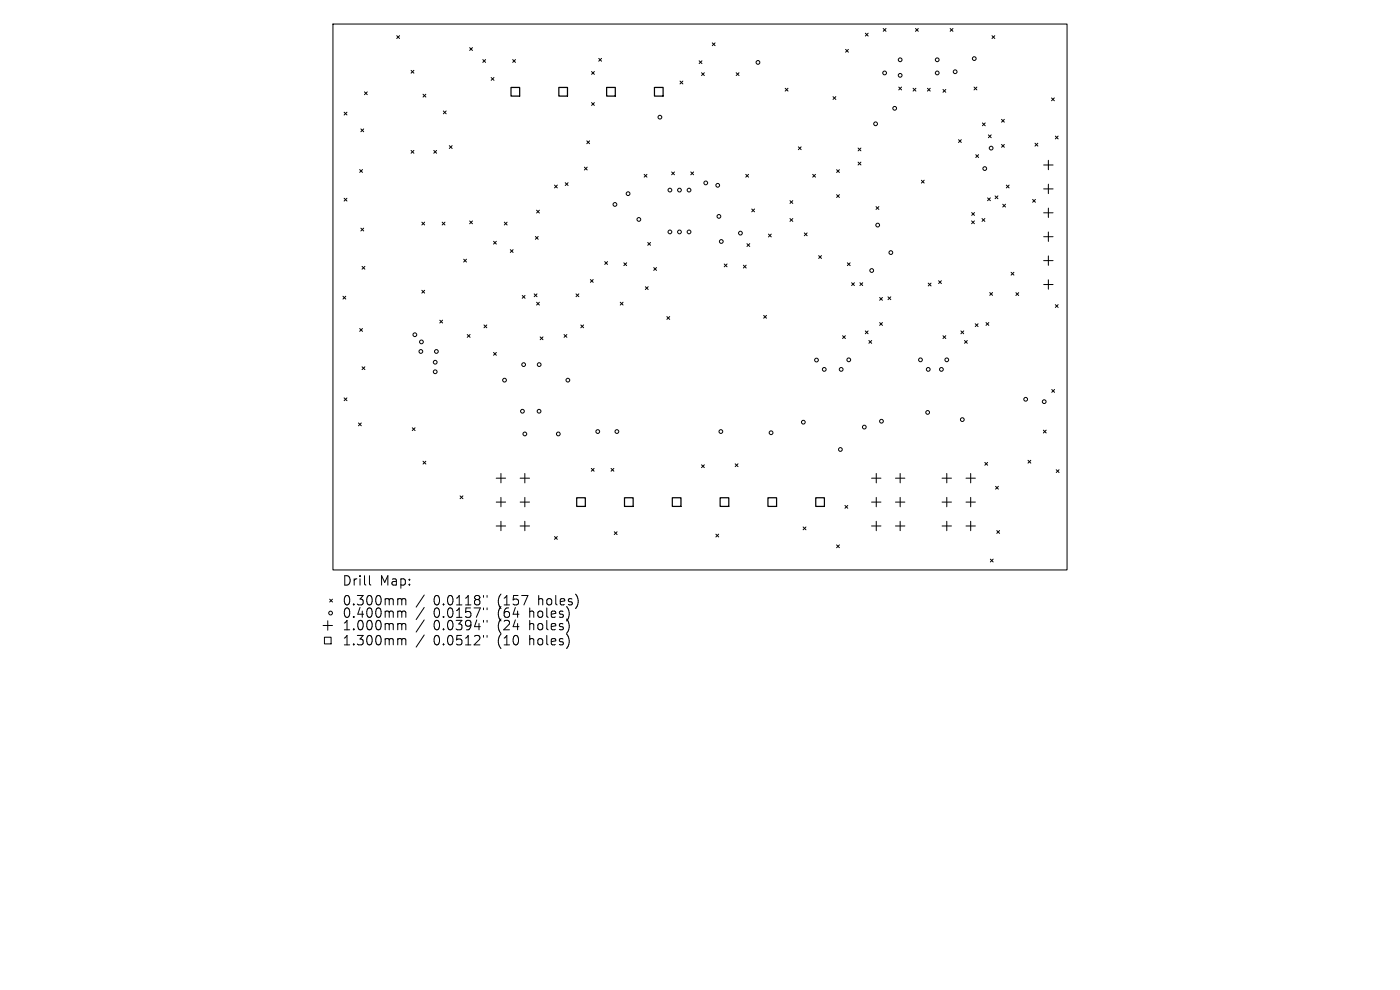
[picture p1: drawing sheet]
<svg xmlns="http://www.w3.org/2000/svg" width="297mm" height="210mm" viewBox="0 0 297 210" stroke-linecap="round" stroke-linejoin="round" font-family="sans-serif">
<defs><g id="words">
<g font-size="2.8">
<text x="72.5" y="124.5">Drill</text>
<text x="80.5" y="124.5">Map:</text>
<text x="72.5" y="128.7">0.300mm</text>
<text x="72.5" y="131.3">0.400mm</text>
<text x="92" y="128.7">0.0118&quot;</text>
<text x="92" y="131.3">0.0157&quot;</text>
<text x="105.7" y="128.7">(157</text>
<text x="105.7" y="131.3">(64</text>
<text x="112.6" y="131.3">holes)</text>
<text x="114.5" y="128.7">holes)</text>
<text x="72.5" y="134">1.000mm</text>
<text x="72.5" y="137.2">1.300mm</text>
<text x="92" y="134">0.0394&quot;</text>
<text x="92" y="137.2">0.0512&quot;</text>
<text x="105.7" y="134">(24</text>
<text x="105.7" y="137.2">(10</text>
<text x="112.6" y="134">holes)</text>
<text x="112.6" y="137.2">holes)</text>
</g>
</g></defs>
<g fill="none" stroke="#000" stroke-width=".21">
<path d="M70.6 5.1h155.8v115.8h-155.8zM77.3 19.5l.6 .6M77.9 19.5l-.6 .6M84.2 7.6l.6 .6M84.8 7.6l-.6 .6M87.2 14.9l.6 .6M87.8 14.9l-.6 .6M89.7 20l.6 .6M90.3 20l-.6 .6M99.6 10.1l.6 .6M100.2 10.1l-.6 .6M102.4 12.6l.6 .6"/>
<path d="M103 12.6l-.6 .6M104.2 16.4l.6 .6M104.8 16.4l-.6 .6M108.8 12.6l.6 .6M109.4 12.6l-.6 .6M125.5 15.2l.6 .6M126.1 15.2l-.6 .6M127 12.4l.6 .6M127.6 12.4l-.6 .6M144.3 17.2l.6 .6M144.9 17.2l-.6 .6M148.3 12.9l.6 .6"/>
<path d="M148.8 15.4l.6 .6M148.9 12.9l-.6 .6M149.4 15.4l-.6 .6M151.1 9.1l.6 .6M151.7 9.1l-.6 .6M156.2 15.4l.6 .6M156.8 15.4l-.6 .6M166.6 18.7l.6 .6M167.2 18.7l-.6 .6M179.4 10.5l.6 .6M180 10.5l-.6 .6M183.6 7l.6 .6"/>
<path d="M184.2 7l-.6 .6M187.4 6l.6 .6M188 6l-.6 .6M190.7 18.5l.6 .6M191.3 18.5l-.6 .6M193.7 18.7l.6 .6M194.2 6l.6 .6M194.3 18.7l-.6 .6M194.8 6l-.6 .6M196.7 18.7l.6 .6M197.3 18.7l-.6 .6M200 19l.6 .6"/>
<path d="M200.6 19l-.6 .6M201.6 6l.6 .6M202.2 6l-.6 .6M206.6 18.5l.6 .6M207.2 18.5l-.6 .6M210.4 7.6l.6 .6M211 7.6l-.6 .6M73 23.8l.6 .6M73.6 23.8l-.6 .6M76.3 36l.6 .6M76.6 27.3l.6 .6M76.9 36l-.6 .6"/>
<path d="M77.2 27.3l-.6 .6M87.2 31.9l.6 .6M87.8 31.9l-.6 .6M92 31.9l.6 .6M92.6 31.9l-.6 .6M94.1 23.5l.6 .6M94.7 23.5l-.6 .6M95.3 30.9l.6 .6M95.9 30.9l-.6 .6M117.6 39.3l.6 .6M118.2 39.3l-.6 .6M119.9 38.8l.6 .6"/>
<path d="M120.5 38.8l-.6 .6M124 35.5l.6 .6M124.5 29.9l.6 .6M124.6 35.5l-.6 .6M125.1 29.9l-.6 .6M125.5 21.8l.6 .6M126.1 21.8l-.6 .6M136.7 37l.6 .6M137.3 37l-.6 .6M142.5 36.5l.6 .6M143.1 36.5l-.6 .6M146.5 36.5l.6 .6"/>
<path d="M147.1 36.5l-.6 .6M158.2 37l.6 .6M158.8 37l-.6 .6M169.4 31.1l.6 .6M170 31.1l-.6 .6M172.4 37l.6 .6M173 37l-.6 .6M176.7 20.5l.6 .6M177.3 20.5l-.6 .6M177.5 36l.6 .6M178.1 36l-.6 .6M182 31.4l.6 .6"/>
<path d="M182 34.4l.6 .6M182.6 31.4l-.6 .6M182.6 34.4l-.6 .6M195.5 38.2l.6 .6M196.1 38.2l-.6 .6M203.3 29.6l.6 .6M203.9 29.6l-.6 .6M207 32.8l.6 .6M207.6 32.8l-.6 .6M208.4 26.1l.6 .6M209 26.1l-.6 .6M209.7 28.6l.6 .6"/>
<path d="M210.3 28.6l-.6 .6M212.5 25.3l.6 .6M212.5 30.6l.6 .6M213.1 25.3l-.6 .6M213.1 30.6l-.6 .6M213.5 39.3l.6 .6M214.1 39.3l-.6 .6M219.6 30.4l.6 .6M220.2 30.4l-.6 .6M221.4 35h2M222.4 34v2M222.4 39.1v2"/>
<path d="M223.1 20.8l.6 .6M223.7 20.8l-.6 .6M223.9 28.9l.6 .6M224.5 28.9l-.6 .6M73 42.1l.6 .6M73.6 42.1l-.6 .6M76.6 48.4l.6 .6M76.8 56.5l.6 .6M77.2 48.4l-.6 .6M77.4 56.5l-.6 .6M89.5 47.1l.6 .6M90.1 47.1l-.6 .6"/>
<path d="M93.8 47.1l.6 .6M94.4 47.1l-.6 .6M98.4 55l.6 .6M99 55l-.6 .6M99.6 46.9l.6 .6M100.2 46.9l-.6 .6M104.7 51.2l.6 .6M105.3 51.2l-.6 .6M107 47.1l.6 .6M107.6 47.1l-.6 .6M108.3 53l.6 .6M108.9 53l-.6 .6"/>
<path d="M113.6 50.2l.6 .6M113.8 44.6l.6 .6M114.2 50.2l-.6 .6M114.4 44.6l-.6 .6M125.2 59.3l.6 .6M125.8 59.3l-.6 .6M128.3 55.5l.6 .6M128.9 55.5l-.6 .6M132.3 55.7l.6 .6M132.9 55.7l-.6 .6M137.4 51.4l.6 .6M138 51.4l-.6 .6"/>
<path d="M138.7 56.8l.6 .6M139.3 56.8l-.6 .6M153.6 56l.6 .6M154.2 56l-.6 .6M157.7 56.3l.6 .6M158.3 56.3l-.6 .6M158.5 51.7l.6 .6M159.1 51.7l-.6 .6M159.5 44.3l.6 .6M160.1 44.3l-.6 .6M163 49.7l.6 .6M163.6 49.7l-.6 .6"/>
<path d="M167.6 42.6l.6 .6M167.6 46.4l.6 .6M168.2 46.4l-.6 .6M168.2 42.6l-.6 .6M170.6 49.4l.6 .6M171.2 49.4l-.6 .6M173.7 54.2l.6 .6M174.3 54.2l-.6 .6M177.5 41.3l.6 .6M178.1 41.3l-.6 .6M179.8 55.7l.6 .6M180.4 55.7l-.6 .6"/>
<path d="M180.7 60l.6 .6M181.3 60l-.6 .6M182.4 60l.6 .6M183 60l-.6 .6M185.8 43.8l.6 .6M186.4 43.8l-.6 .6M199.1 59.6l.6 .5M199.7 59.6l-.6 .5M206.1 46.9l.6 .6M206.1 45.1l.6 .6M206.7 46.9l-.6 .6M206.7 45.1l-.6 .6"/>
<path d="M208.3 46.4l.6 .6M208.9 46.4l-.6 .6M209.5 42l.6 .6M210.1 42l-.6 .6M211.1 41.6l.6 .6M211.7 41.6l-.6 .6M212.7 43.3l.6 .6M213.3 43.3l-.6 .6M214.5 57.8l.6 .6M215.1 57.8l-.6 .6M219.1 42.3l.6 .6M219.7 42.3l-.6 .6"/>
<path d="M221.4 40.1h2M221.4 45.1h2M221.4 50.2h2M221.4 55.3h2M222.4 44.1v2M222.4 49.2v2M222.4 54.3v2M222.4 59.4v2M72.8 62.8l.6 .6M73.4 62.8l-.6 .6M76.3 69.7l.6 .6M76.8 77.8l.6 .6"/>
<path d="M76.9 69.7l-.6 .6M77.4 77.8l-.6 .6M89.5 61.6l.6 .6M90.1 61.6l-.6 .6M93.3 67.9l.6 .6M93.9 67.9l-.6 .6M99.1 71l.6 .6M99.7 71l-.6 .6M102.7 68.9l.6 .6M103.3 68.9l-.6 .6M104.7 74.8l.6 .6M105.3 74.8l-.6 .6"/>
<path d="M110.8 62.7l.6 .6M111.4 62.7l-.6 .6M113.3 62.3l.6 .6M113.8 64.1l.6 .6M113.9 62.3l-.6 .6M114.4 64.1l-.6 .6M114.6 71.5l.6 .6M115.2 71.5l-.6 .6M119.7 71l.6 .6M120.3 71l-.6 .6M122.2 62.3l.6 .6M122.8 62.3l-.6 .6"/>
<path d="M123.2 68.9l.6 .6M123.8 68.9l-.6 .6M131.6 64.1l.6 .6M132.2 64.1l-.6 .6M136.9 60.8l.6 .6M137.5 60.8l-.6 .6M141.5 67.2l.6 .6M142.1 67.2l-.6 .6M162 66.9l.6 .6M162.6 66.9l-.6 .6M178.7 71.2l.6 .6M179.3 71.2l-.6 .6"/>
<path d="M183.6 70.2l.6 .6M184.2 70.2l-.6 .6M184.3 72.2l.6 .6M184.9 72.2l-.6 .6M186.6 63.1l.6 .6M186.6 68.4l.6 .6M187.2 63.1l-.6 .6M187.2 68.4l-.6 .6M188.4 63l.6 .6M189 63l-.6 .6M196.9 60.1l.6 .6M197.5 60.1l-.6 .6"/>
<path d="M200 71.2l.6 .6M200.6 71.2l-.6 .6M203.8 70.2l.6 .6M204.4 70.2l-.6 .6M204.6 72.2l.6 .6M205.2 72.2l-.6 .6M206.9 68.7l.6 .6M207.5 68.7l-.6 .6M209.2 68.4l.6 .6M209.8 68.4l-.6 .6M210 62.1l.6 .6M210.6 62.1l-.6 .6"/>
<path d="M215.5 62.1l.6 .6M216.1 62.1l-.6 .6M221.4 60.4h2M223.9 64.6l.6 .6M224.5 64.6l-.6 .6M73 84.4l.6 .6M73.6 84.4l-.6 .6M76 89.7l.6 .6M76.6 89.7l-.6 .6M87.5 90.7l.6 .6M88.1 90.7l-.6 .6M89.7 97.8l.6 .6"/>
<path d="M90.3 97.8l-.6 .6M125.4 99.4l.6 .6M126 99.4l-.6 .6M129.6 99.4l.6 .6M130.2 99.4l-.6 .6M148.8 98.6l.6 .6M149.4 98.6l-.6 .6M156 98.4l.6 .6M156.6 98.4l-.6 .6M208.9 98.1l.6 .6M209.5 98.1l-.6 .6M218.1 97.6l.6 .6"/>
<path d="M218.7 97.6l-.6 .6M221.3 91.2l.6 .6M221.9 91.2l-.6 .6M223.1 82.6l.6 .6M223.7 82.6l-.6 .6M224.1 99.6l.6 .6M224.7 99.6l-.6 .6M97.6 105.2l.6 .6M98.2 105.2l-.6 .6M105.3 101.4h2M105.3 106.5h2M105.3 111.6h2"/>
<path d="M106.3 100.4v2M106.3 105.5v2M106.3 110.6v2M110.3 101.4h2M110.3 106.5h2M110.3 111.6h2M111.3 100.4v2M111.3 105.5v2M111.3 110.6v2M117.6 113.8l.6 .6M118.2 113.8l-.6 .6M130.3 112.8l.6 .6"/>
<path d="M130.9 112.8l-.6 .6M151.9 113.3l.6 .6M152.5 113.3l-.6 .6M170.4 111.8l.6 .6M171 111.8l-.6 .6M177.5 115.6l.6 .6M178.1 115.6l-.6 .6M179.3 107.2l.6 .6M179.9 107.2l-.6 .6M184.9 101.4h2M184.9 106.5h2M184.9 111.6h2"/>
<path d="M185.9 100.4v2M185.9 105.5v2M185.9 110.6v2M190 101.4h2M190 106.5h2M190 111.6h2M191 100.4v2M191 105.5v2M191 110.6v2M199.9 101.4h2M199.9 106.5h2M199.9 111.6h2"/>
<path d="M200.9 100.4v2M200.9 105.5v2M200.9 110.6v2M204.9 101.4h2M204.9 106.5h2M204.9 111.6h2M205.9 100.4v2M205.9 105.5v2M205.9 110.6v2M210.1 118.6l.6 .6M210.7 118.6l-.6 .6M211.2 103.2l.6 .6"/>
<path d="M211.5 112.5l.6 .6M211.8 103.2l-.6 .6M212.1 112.5l-.6 .6M68.5 132.7h2M68.8 135.2h1.4v1.4h-1.4zM69.5 131.7v2M69.9 127.1l.6 .6M70.5 127.1l-.6 .6M78.4 122.1v1.7l.3 .3M84.7 127l.4 .1 .1 .2M84.7 129.6l.4 .1 .1 .2M84.7 132.3h.2l.3 .3"/>
<path d="M84.7 135.5l.4 .1 .1 .1M85.2 127.3l.3-.3 .5 .1 .1 1.2M85.2 127.3v1M85.2 129.9v1.1M85.2 132.6v1M85.2 135.7v1.1M85.2 129.9l.3-.3 .5 .1 .1 1.3M85.2 132.6l.3-.3 .5 .1 .1 1.2M85.2 135.7l.3-.2 .5 .1 .1 1.2M90 126.2l-1.7 2.6M90 128.9l-1.7 2.5M90 131.5l-1.7 2.6"/>
<path d="M90 134.7l-1.7 2.6M102.6 126.3v.4M102.6 129v.3M102.6 131.6v.4M102.6 134.8v.4M103.3 126.3v.4M103.3 129v.3M103.3 131.6v.4M103.3 134.8v.4"/>
<circle cx="160.8" cy="13.2" r=".4"/>
<circle cx="187.7" cy="15.5" r=".4"/>
<circle cx="191" cy="16" r=".4"/>
<circle cx="191" cy="12.7" r=".4"/>
<circle cx="198.8" cy="12.7" r=".4"/>
<circle cx="198.8" cy="15.5" r=".4"/>
<circle cx="202.6" cy="15.2" r=".4"/>
<circle cx="206.7" cy="12.4" r=".4"/>
<circle cx="140" cy="24.9" r=".4"/>
<circle cx="149.7" cy="38.8" r=".4"/>
<circle cx="152.3" cy="39.3" r=".4"/>
<circle cx="185.8" cy="26.3" r=".4"/>
<circle cx="189.8" cy="23" r=".4"/>
<circle cx="208.9" cy="35.8" r=".4"/>
<circle cx="210.3" cy="31.4" r=".4"/>
<circle cx="130.5" cy="43.4" r=".4"/>
<circle cx="133.2" cy="41.1" r=".4"/>
<circle cx="135.5" cy="46.6" r=".4"/>
<circle cx="142.1" cy="49.2" r=".4"/>
<circle cx="142.1" cy="40.3" r=".4"/>
<circle cx="144.1" cy="40.3" r=".4"/>
<circle cx="144.1" cy="49.2" r=".4"/>
<circle cx="146.2" cy="40.3" r=".4"/>
<circle cx="146.2" cy="49.2" r=".4"/>
<circle cx="152.5" cy="45.9" r=".4"/>
<circle cx="153" cy="51.2" r=".4"/>
<circle cx="157.1" cy="49.5" r=".4"/>
<circle cx="184.9" cy="57.4" r=".4"/>
<circle cx="186.2" cy="47.7" r=".4"/>
<circle cx="189" cy="53.6" r=".4"/>
<circle cx="88" cy="71" r=".4"/>
<circle cx="89.3" cy="74.6" r=".4"/>
<circle cx="89.4" cy="72.5" r=".4"/>
<circle cx="92.3" cy="76.8" r=".4"/>
<circle cx="92.3" cy="78.9" r=".4"/>
<circle cx="92.6" cy="74.6" r=".4"/>
<circle cx="111.1" cy="77.3" r=".4"/>
<circle cx="114.4" cy="77.3" r=".4"/>
<circle cx="173.2" cy="76.4" r=".4"/>
<circle cx="174.9" cy="78.4" r=".4"/>
<circle cx="178.5" cy="78.4" r=".4"/>
<circle cx="180.1" cy="76.3" r=".4"/>
<circle cx="195.3" cy="76.3" r=".4"/>
<circle cx="196.9" cy="78.4" r=".4"/>
<circle cx="199.7" cy="78.4" r=".4"/>
<circle cx="200.9" cy="76.3" r=".4"/>
<circle cx="107" cy="80.6" r=".4"/>
<circle cx="110.8" cy="87.2" r=".4"/>
<circle cx="111.3" cy="92.1" r=".4"/>
<circle cx="114.4" cy="87.2" r=".4"/>
<circle cx="118.4" cy="92.1" r=".4"/>
<circle cx="120.5" cy="80.6" r=".4"/>
<circle cx="126.8" cy="91.5" r=".4"/>
<circle cx="130.9" cy="91.5" r=".4"/>
<circle cx="152.9" cy="91.5" r=".4"/>
<circle cx="163.6" cy="91.8" r=".4"/>
<circle cx="170.4" cy="89.6" r=".4"/>
<circle cx="178.3" cy="95.3" r=".4"/>
<circle cx="183.4" cy="90.6" r=".4"/>
<circle cx="187" cy="89.4" r=".4"/>
<circle cx="196.8" cy="87.5" r=".4"/>
<circle cx="204.1" cy="89" r=".4"/>
<circle cx="217.6" cy="84.7" r=".4"/>
<circle cx="221.5" cy="85.2" r=".4"/>
<circle cx="70.1" cy="130" r=".4"/>
</g>
<path d="M108.4 18.5h1.8v1.9h-1.8zM118.6 18.5h1.8v1.9h-1.8zM128.7 18.5h1.8v1.9h-1.8zM138.8 18.5h1.9v1.9h-1.9zM122.3 105.6h1.9v1.8h-1.9zM132.5 105.6h1.8v1.8h-1.8zM142.6 105.6h1.9v1.8h-1.9zM152.8 105.6h1.8v1.8h-1.8zM162.9 105.6h1.8v1.8h-1.8zM173.1 105.6h1.8v1.8h-1.8z" fill="none" stroke="#000" stroke-width=".26"/>
<use href="#words"/>
</svg>
